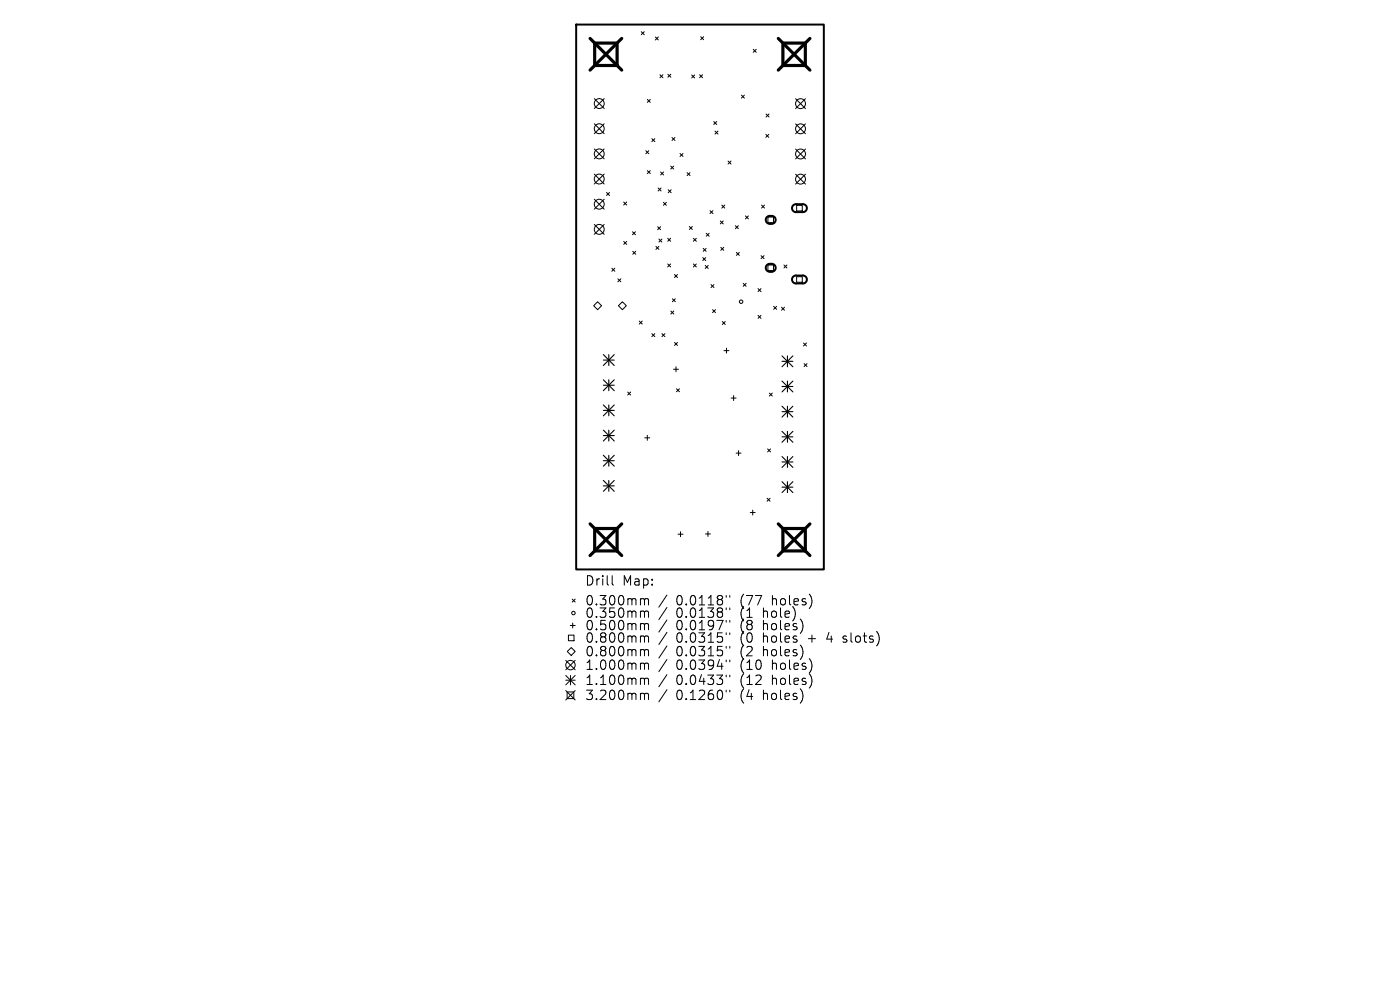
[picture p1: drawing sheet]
<svg xmlns="http://www.w3.org/2000/svg" width="297mm" height="210mm" viewBox="0 0 297 210" stroke-linecap="round" stroke-linejoin="round" font-family="sans-serif">
<defs><g id="words">
<g font-size="2.8">
<text x="124" y="124.5">Drill</text>
<text x="131.9" y="124.5">Map:</text>
<text x="124" y="128.7">0.300mm</text>
<text x="124" y="131.3">0.350mm</text>
<text x="143.3" y="128.7">0.0118&quot;</text>
<text x="143.3" y="131.3">0.0138&quot;</text>
<text x="156.9" y="128.7">(77</text>
<text x="156.9" y="131.3">(1</text>
<text x="161.8" y="131.3">hole)</text>
<text x="163.7" y="128.7">holes)</text>
<text x="124" y="133.9">0.500mm</text>
<text x="124" y="136.6">0.800mm</text>
<text x="143.3" y="133.9">0.0197&quot;</text>
<text x="143.3" y="136.6">0.0315&quot;</text>
<text x="156.9" y="133.9">(8</text>
<text x="156.9" y="136.6">(0</text>
<text x="161.8" y="133.9">holes)</text>
<text x="161.8" y="136.6">holes</text>
<text x="171.4" y="136.6">+</text>
<text x="175.5" y="136.6">4</text>
<text x="179" y="136.6">slots)</text>
<text x="124" y="139.5">0.800mm</text>
<text x="124" y="142.3">1.000mm</text>
<text x="143.3" y="139.5">0.0315&quot;</text>
<text x="143.3" y="142.3">0.0394&quot;</text>
<text x="156.9" y="139.5">(2</text>
<text x="156.9" y="142.3">(10</text>
<text x="161.8" y="139.5">holes)</text>
<text x="163.7" y="142.3">holes)</text>
<text x="124" y="145.5">1.100mm</text>
<text x="124" y="148.7">3.200mm</text>
<text x="143.3" y="145.5">0.0433&quot;</text>
<text x="143.3" y="148.7">0.1260&quot;</text>
<text x="156.9" y="145.5">(12</text>
<text x="156.9" y="148.7">(4</text>
<text x="161.8" y="148.7">holes)</text>
<text x="163.7" y="145.5">holes)</text>
</g>
</g></defs>
<path d="M122.2 5.2h52.6v115.6h-52.6zM162.7 46l.4-.2h.6a.84 .84 0 0 1 .9 .8 .84 .84 0 0 1-.9 .9h-.4a.84 .84 0 0 1-.8-.5 .84 .84 0 0 1 .2-1zM162.7 56.2l.4-.2h.6a.84 .84 0 0 1 .9 .8 .84 .84 0 0 1-.9 .8h-.4a.84 .84 0 0 1-.8-.5 .84 .84 0 0 1 .2-.9zM168.3 43.6l.5-.3h1.5a.84 .84 0 0 1 .9 .9 .84 .84 0 0 1-.9 .8h-1.4a.84 .84 0 0 1-.8-.5 .84 .84 0 0 1 .2-.9zM168.3 58.7l.5-.3h1.5a.84 .84 0 0 1 .9 .9 .84 .84 0 0 1-.9 .8h-1.4a.84 .84 0 0 1-.8-.5 .84 .84 0 0 1 .2-.9z" fill="none" stroke="#000" stroke-width=".42"/>
<g fill="none" stroke="#000" stroke-width=".21">
<path d="M136 6.7l.7 .7M136.7 6.7l-.7 .7M139 7.8l.7 .7M139.7 7.8l-.7 .7M140 15.9l.6 .6M140.6 15.9l-.6 .6M141.7 15.7l.6 .7M142.3 15.7l-.6 .7M146.7 15.9l.7 .6M147.4 15.9l-.7 .6M148.4 15.9l.6 .6M148.6 7.8l.7 .6"/>
<path d="M149 15.9l-.6 .6M149.3 7.8l-.7 .6M159.8 10.5l.6 .6M160.4 10.5l-.6 .6M126.1 20.9l2.1 2.1M126.1 26.3l2.1 2.1M126.1 31.6l2.1 2.1M126.1 36.9l2.1 2.1M128.2 20.9l-2.1 2.1M128.2 26.3l-2.1 2.1M128.2 31.6l-2.1 2.1M128.2 36.9l-2.1 2.1"/>
<path d="M137 32l.6 .6M137.3 21.1l.7 .6M137.3 36.2l.7 .6M137.6 32l-.6 .6M138 21.1l-.7 .6M138 36.2l-.7 .6M138.3 29.4l.6 .6M138.9 29.4l-.6 .6M139.6 39.9l.7 .6M140.1 36.5l.7 .6M140.3 39.9l-.7 .6M140.8 36.5l-.7 .6"/>
<path d="M142.3 35.2l.6 .7M142.6 29.2l.6 .6M142.9 35.2l-.6 .7M143.2 29.2l-.6 .6M144.3 32.6l.6 .6M144.9 32.6l-.6 .6M145.8 36.6l.6 .7M146.4 36.6l-.6 .7M151.4 25.8l.6 .6M151.7 27.8l.6 .6M152 25.8l-.6 .6M152.3 27.8l-.6 .6"/>
<path d="M154.5 34.2l.6 .6M155.1 34.2l-.6 .6M157.3 20.2l.6 .6M157.9 20.2l-.6 .6M162.5 28.5l.6 .6M162.5 24.2l.7 .6M163.1 28.5l-.6 .6M163.2 24.2l-.7 .6M168.8 31.6l2.1 2.1M168.8 20.9l2.1 2.1M168.8 26.3l2.1 2.1M168.8 37l2.1 2.1"/>
<path d="M170.9 31.6l-2.1 2.1M170.9 20.9l-2.1 2.1M170.9 26.3l-2.1 2.1M170.9 37l-2.1 2.1M126.1 42.3l2.1 2.1M126.1 47.6l2.1 2.1M128.2 47.6l-2.1 2.1M128.2 42.3l-2.1 2.1M128.7 40.8l.6 .7M129.3 40.8l-.6 .7M129.8 56.9l.6 .6M130.4 56.9l-.6 .6"/>
<path d="M131.1 59.1l.6 .7M131.7 59.1l-.6 .7M132.3 42.9l.6 .6M132.3 51.2l.7 .6M132.9 42.9l-.6 .6M133 51.2l-.7 .6M134.2 49.2l.6 .6M134.2 53.3l.7 .6M134.8 49.2l-.6 .6M134.9 53.3l-.7 .6M139.2 52.3l.6 .6M139.5 48.1l.6 .6"/>
<path d="M139.8 50.7l.6 .6M139.8 52.3l-.6 .6M140.1 48.1l-.6 .6M140.4 50.7l-.6 .6M140.7 42.9l.7 .6M141.4 42.9l-.7 .6M141.6 50.6l.7 .6M141.6 56l.7 .6M141.8 40.2l.6 .7M142.3 50.6l-.7 .6M142.3 56l-.7 .6M142.4 40.2l-.6 .7"/>
<path d="M143.1 58.2l.6 .7M143.7 58.2l-.6 .7M146.2 48l.7 .7M146.9 48l-.7 .7M147.1 56l.6 .6M147.1 50.6l.6 .6M147.7 50.6l-.6 .6M147.7 56l-.6 .6M149.1 54.6l.6 .7M149.2 52.7l.6 .6M149.6 56.3l.6 .6M149.7 54.6l-.6 .7"/>
<path d="M149.8 52.7l-.6 .6M149.8 49.5l.6 .6M150.2 56.3l-.6 .6M150.4 49.5l-.6 .6M150.6 44.7l.6 .6M151.2 44.7l-.6 .6M152.8 46.9l.6 .6M152.9 52.5l.6 .6M153.1 43.5l.7 .6M153.4 46.9l-.6 .6M153.5 52.5l-.6 .6M153.8 43.5l-.7 .6"/>
<path d="M156 47.9l.6 .6M156.2 53.5l.6 .7M156.6 47.9l-.6 .6M156.8 53.5l-.6 .7M158.1 45.8l.7 .6M158.8 45.8l-.7 .6M161.5 54.2l.6 .7M161.6 43.5l.6 .6M162.1 54.2l-.6 .7M162.2 43.5l-.6 .6M162.9 46h1.2v1.2h-1.2zM162.9 56.2h1.2v1.2h-1.2z"/>
<path d="M166.3 56.2l.6 .6M166.9 56.2l-.6 .6M169 43.6h1.2v1.1h-1.2zM169 58.7h1.2v1.2h-1.2zM126.8 64l.8 .9-.8 .8-.9-.8zM131.2 64.9l.8-.9 .9 .9-.9 .8zM135.6 68.1l.6 .6M136.2 68.1l-.6 .6M138.3 70.8l.6 .6M138.9 70.8l-.6 .6M140.4 70.8l.7 .6M141.1 70.8l-.7 .6"/>
<path d="M142.3 66l.6 .6M142.6 63.4l.7 .6M142.9 78.3h1M142.9 66l-.6 .6M143.1 72.7l.6 .6M143.3 63.4l-.7 .6M143.4 77.8v1.1M143.7 72.7l-.6 .6M150.8 60.4l.7 .6M151.2 65.7l.6 .6M151.5 60.4l-.7 .6M151.8 65.7l-.6 .6"/>
<path d="M153.2 68.2l.7 .6M153.6 74.4h1M153.9 68.2l-.7 .6M154.1 73.9v1M157.7 60.1l.6 .6M158.3 60.1l-.6 .6M160.8 61.2l.6 .7M160.8 66.9l.6 .6M161.4 61.2l-.6 .7M161.4 66.9l-.6 .6M164.1 65l.7 .6M164.8 65l-.7 .6"/>
<path d="M165.8 65.2l.6 .6M166.4 65.2l-.6 .6M170.5 72.8l.6 .6M170.6 77.1l.6 .7M171.1 72.8l-.6 .6M171.2 77.1l-.6 .7M133.2 83.2l.6 .6M133.8 83.2l-.6 .6M136.8 92.9h1M137.3 92.4v1M143.5 82.5l.6 .6M144.1 82.5l-.6 .6"/>
<path d="M155.1 84.4h1.1M155.6 83.9v1.1M156.2 96.1h1M156.7 95.6v1M162.8 95.2l.7 .7M163.2 83.4l.6 .6M163.5 95.2l-.7 .7M163.8 83.4l-.6 .6M143.8 113.3h1.1M144.4 112.8v1M149.7 113.3h1M150.2 112.7v1.1"/>
<path d="M159.2 108.7h1M159.7 108.2v1.1M162.7 105.7l.7 .6M163.4 105.7l-.7 .6M120.3 138.2l.9-.8 .8 .8-.8 .8zM120.6 134.7h1.2v1.2h-1.2zM121 132.7h1M121.4 127.1l.6 .6M121.5 132.2v1M122 127.1l-.6 .6M129.9 122.1v1.7l.3 .3M136.2 127l.4 .1 .1 .2"/>
<path d="M136.2 129.6h.2l.3 .3M136.2 132.3h.2l.3 .3M136.2 134.9h.2l.3 .3M136.2 137.8h.2l.3 .3M136.7 127.3l.3-.3 .5 .1 .1 1.2M136.7 127.3v1M136.7 129.9v1.1M136.7 132.6v1M136.7 135.2v1M136.7 138.1v1M136.7 129.9l.3-.3 .5 .1 .1 1.3M136.7 132.6l.3-.3 .5 .1 .1 1.2"/>
<path d="M136.7 135.2l.3-.3 .5 .1 .1 1.2M136.7 138.1l.3-.3 .5 .1 .1 1.2M141.5 126.2l-1.7 2.6M141.5 128.9l-1.7 2.5M141.5 131.5l-1.7 2.6M141.5 134.1l-1.7 2.6M141.5 137l-1.7 2.6M141.5 139.9l-1.7 2.6M154.1 126.3v.4M154.1 129v.3M154.1 131.6v.4M154.1 134.2v.4"/>
<path d="M154.1 137.1v.4M154.8 126.3v.4M154.8 129v.3M154.8 131.6v.4M154.8 134.2v.4M154.8 137.1v.4M170.1 131.7l.2 .9-.2 1.4M170.1 137.2l.2 1-.2 1.3M172 126.4l.2 1-.2 1.3M186.4 134.8v1.3M120 140.1l2 2M120 143.3l2 2"/>
<path d="M120 144.3h2M120 146.5l2 2M120.3 146.8h1.4v1.4h-1.4zM121 143.3v2M122 140.1l-2 2M122 143.3l-2 2M122 146.5l-2 2M136.2 140.7l.4 .1 .1 .2M136.2 143.9h.2l.3 .3M136.2 147.1l.4 .1 .1 .2M136.7 141v1M136.7 144.2v1"/>
<path d="M136.7 147.4v1M136.7 141l.3-.3 .5 .1 .1 1.2M136.7 144.2l.3-.3 .5 .1 .1 1.2M136.7 147.4l.3-.3 .5 .1 .1 1.2M141.5 143.1l-1.7 2.6M141.5 146.3l-1.7 2.6M154.1 140v.4M154.1 143.2v.4M154.1 146.4v.4M154.8 140v.4M154.8 143.2v.4M154.8 146.4v.4"/>
<path d="M170.2 147l.1 .8-.2 1M172 140.1l.2 .9-.2 1.4M172 143.3l.2 .9-.2 1.4"/>
<circle cx="127.1" cy="27.3" r="1.05"/>
<circle cx="127.1" cy="32.6" r="1.05"/>
<circle cx="127.1" cy="38" r="1.05"/>
<circle cx="127.1" cy="22" r="1.05"/>
<circle cx="169.8" cy="32.7" r="1.05"/>
<circle cx="169.8" cy="38" r="1.05"/>
<circle cx="169.8" cy="27.3" r="1.05"/>
<circle cx="169.8" cy="22" r="1.05"/>
<circle cx="127.1" cy="48.7" r="1.05"/>
<circle cx="127.1" cy="43.3" r="1.05"/>
<circle cx="157.2" cy="64" r=".37"/>
<circle cx="121.7" cy="130" r=".37"/>
<circle cx="121" cy="141.1" r="1"/>
</g>
<g fill="none" stroke="#000" stroke-width=".23">
<path d="M128 75.2l2.3 2.3M128 76.4h2.3M129.2 75.2v2.3M130.3 75.2l-2.3 2.3M165.9 75.5l2.3 2.3M165.9 76.6h2.3M167.1 75.5v2.3M168.2 75.5l-2.3 2.3M128 80.6l2.3 2.3M128 81.7h2.3M128 85.9l2.3 2.3M128 87.1h2.3"/>
<path d="M128 91.2l2.3 2.4M128 92.4h2.3M128 96.6l2.3 2.3M128 97.7h2.3M129.2 80.6v2.3M129.2 85.9v2.3M129.2 91.2v2.4M129.2 96.6v2.3M130.3 80.6l-2.3 2.3M130.3 85.9l-2.3 2.3M130.3 91.2l-2.3 2.4M130.3 96.6l-2.3 2.3"/>
<path d="M165.9 80.8l2.3 2.3M165.9 82h2.3M165.9 86.2l2.3 2.3M165.9 87.3h2.3M165.9 91.5l2.3 2.3M165.9 92.7h2.3M165.9 96.8l2.3 2.4M165.9 98h2.3M167.1 80.8v2.3M167.1 86.2v2.3M167.1 91.5v2.3M167.1 96.8v2.4"/>
<path d="M168.2 80.8l-2.3 2.3M168.2 86.2l-2.3 2.3M168.2 91.5l-2.3 2.3M168.2 96.8l-2.3 2.4M128 101.9l2.3 2.3M128 103.1h2.3M129.2 101.9v2.3M130.3 101.9l-2.3 2.3M165.9 102.2l2.3 2.3M165.9 103.3h2.3M167.1 102.2v2.3M168.2 102.2l-2.3 2.3"/>
</g>
<path d="M125.2 8.2l6.7 6.7M126.2 9.1h4.7v4.8h-4.7zM131.9 8.2l-6.7 6.7M165.1 8.2l6.7 6.7M166.1 9.1h4.7v4.8h-4.7zM171.8 8.2l-6.7 6.7M125.2 111.1l6.7 6.8M126.2 112.1h4.7v4.8h-4.7zM131.9 111.1l-6.7 6.8M165.1 111.1l6.7 6.8M166.1 112.1h4.7v4.8h-4.7zM171.8 111.1l-6.7 6.8" fill="none" stroke="#000" stroke-width=".67"/>
<use href="#words"/>
</svg>
